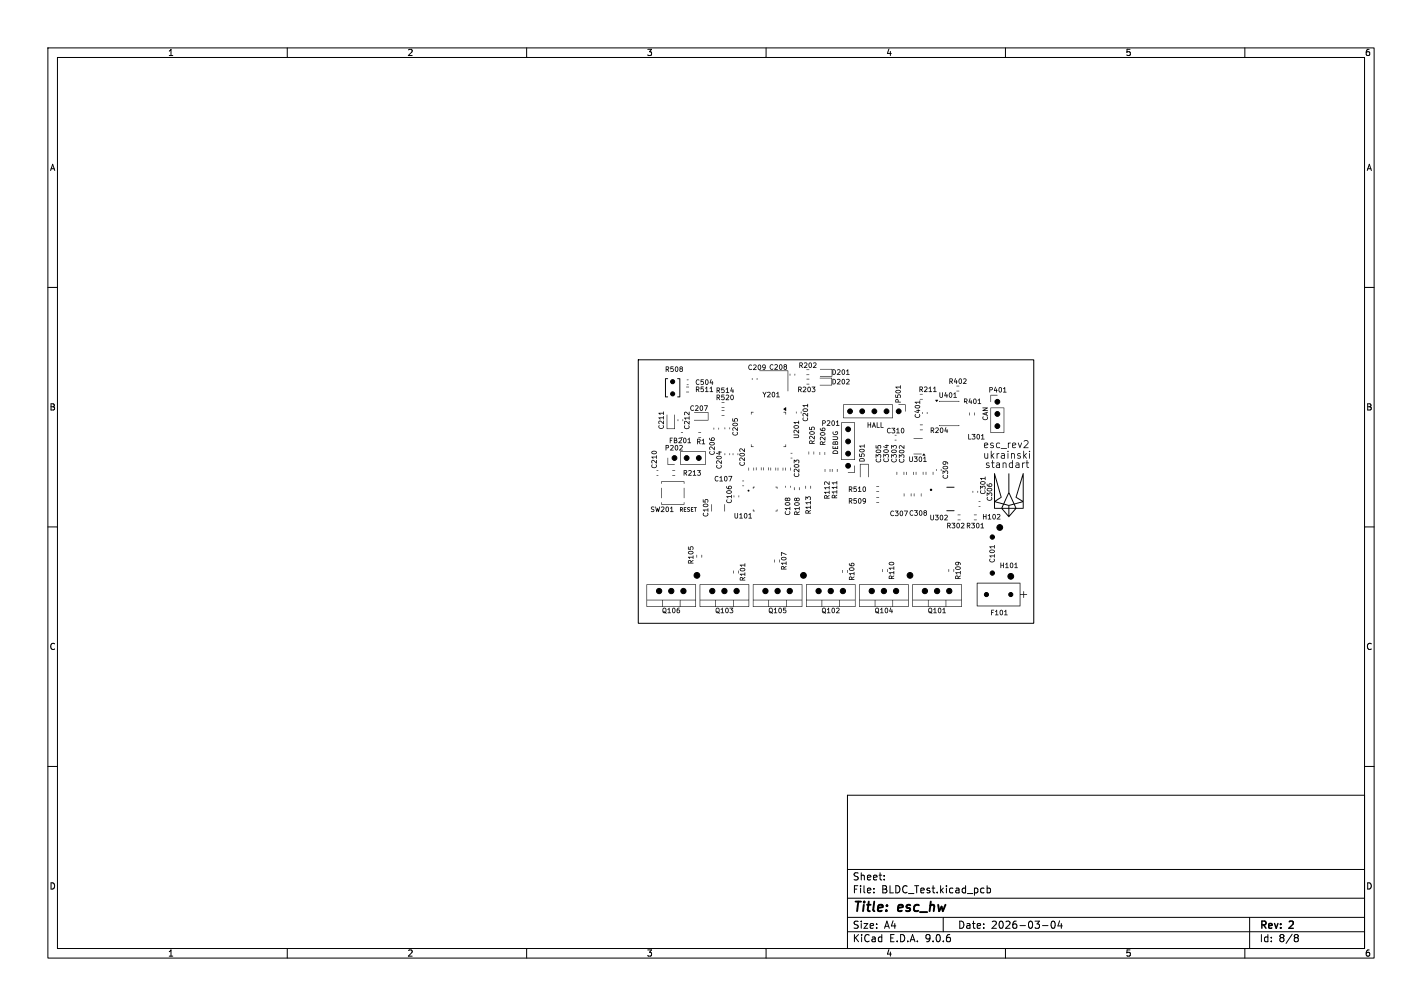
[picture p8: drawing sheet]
<svg xmlns="http://www.w3.org/2000/svg" width="297mm" height="210mm" viewBox="0 0 297 210" stroke-linecap="round" stroke-linejoin="round" font-family="sans-serif">
<defs><g id="words">
<g font-size="2.8">
<text x="178" y="190.9">Title:</text>
<text x="187.7" y="190.9">esc_hw</text>
</g>
<g font-size="2.1">
<text x="178" y="184">Sheet:</text>
<text x="178" y="186.7">File:</text>
<text x="184.1" y="186.7">BLDC_Test.kicad_pcb</text>
<text x="178" y="196.9">KiCad</text>
<text x="178" y="194.1">Size:</text>
<text x="184.7" y="194.1">A4</text>
<text x="185.7" y="196.9">E.D.A.</text>
<text x="193.3" y="196.9">9.0.6</text>
<text x="200" y="194.1">Date:</text>
<text x="207" y="194.1">2026-03-04</text>
<text x="263" y="194.3">Rev:</text>
<text x="263" y="196.9">Id:</text>
<text x="267.1" y="196.9">8/8</text>
<text x="269.4" y="194.3">2</text>
</g>
<g font-size="1.8">
<text x="35" y="11.9">1</text>
<text x="85" y="11.9">2</text>
<text x="135" y="11.9">3</text>
<text x="185" y="11.9">4</text>
<text x="235" y="11.9">5</text>
<text x="285" y="11.9">6</text>
<text x="10.3" y="35.9">A</text>
<text x="285.4" y="35.9">A</text>
<text x="10.3" y="85.9">B</text>
<text x="285.3" y="85.9">B</text>
<text x="10.3" y="135.9">C</text>
<text x="285.3" y="135.9">C</text>
<text x="10.3" y="185.9">D</text>
<text x="285.3" y="185.9">D</text>
<text x="35" y="199.9">1</text>
<text x="85" y="199.9">2</text>
<text x="135" y="199.9">3</text>
<text x="185" y="199.9">4</text>
<text x="235" y="199.9">5</text>
<text x="285" y="199.9">6</text>
</g>
</g></defs>
<g fill="none" stroke="#000" stroke-width=".21">
<path d="M10 10h277v190h-277zM12 12h273v186h-273zM60 10v2M110 10v2M160 10v2M210 10v2M260 10v2M10 60h2M133.3 75.1h82.6v55h-82.6zM285 60h2M10 110h2M285 110h2"/>
<path d="M10 160h2M177 166h108v32h-108zM285 160h2M60 198v2M110 198v2M160 198v2M177 194.5h108M177 191.5h108M177 187.5h108M177 181.5h108M182.5 186.3v.1M182.5 185.5v.1"/>
<path d="M184.7 183.6v.1M184.7 182.8v.1M197 191.5v3M205.4 185.4l.1 .1M205.5 186.3l-.1 .1M206.2 184.9v1.5M206.2 185.5l.4-.1 .3 .3-.2 .6h-.5M210 198v2M217.7 193.2h1.2M219.7 192.4l.2-.1a.8 .8 0 0 1 .5 .7 .8 .8 0 0 1-.5 .8 1 1 0 0 1-.2-1.4zM221.3 192.2l-.3 1.1h.9M221.7 192.8v1"/>
<path d="M260 198v2M261 191.5v6.5M270.6 195.1h.3l.3 .3-.3 .3M270.6 195.7h.3M270.9 195.7l.2 .2 .1 .4-.3 .3h-.3"/>
</g>
<g fill="#000">
<path d="M138.9 79h.6l-.4 .2v3.6h.4v.1h-.6zM139.1 76.5l.6 .1 .1 .3-.3 .3 .2 .4-.4-.4h-.1v.4h-.1l-.1-.6 .6-.1v-.2l-.4-.1v.4h-.2zM140.1 76.5l.6 .1h-.5v.3h.3l.2 .2v.3l-.2 .2-.5-.1 .6-.1-.2-.4-.4 .1zM141.1 76.6l.4-.1 .2 .4-.1 .5-.2 .2-.3-.1-.2-.5h.2l.2 .5a.48 .48 0 0 0 0-.9l-.2 .4h-.2zM141.5 79h.6l-.1 3.9h-.6l.5-.1v-3.6l-.4-.1zM142 76.6l.4-.1 .2 .2v.7l-.2 .2-.4-.1-.1-.3h.2l.1 .3h.2l.1-.3-.2-.1-.4 .1 .1-.2-.1-.2 .3 .1 .3-.1-.2-.2-.4 .2zM143.4 79.3h.4zM145.4 79.4l.4-.2 .3 .1-.1 .1a.36 .36 0 0 0-.5 .4 .36 .36 0 0 0 .5 .3l.1 .1-.3 .1-.4-.1-.1-.5zM146.4 79.2l.6 .1h-.5v.3h.3l.2 .2v.3l-.2 .2-.5-.1 .6-.1-.2-.4-.4 .1zM147.4 79.3l.4-.1 .2 .4-.1 .5-.2 .2-.3-.1-.1-.5h.1l.2 .5a.48 .48 0 0 0 0-.9l-.2 .4h-.1zM148.5 79.2h.1l-.2 .7h.3l.1-.4 .2 .4-.2 .4-.1-.3h-.5zM156.4 76.3l.4-.2 .3 .1-.2 .1a.36 .36 0 0 0-.4 .4 .36 .36 0 0 0 .4 .3l.2 .1-.3 .1-.4-.1-.1-.5z"/>
<path d="M157 78.9h.2l-.1 .4zM157.4 76.2l.4-.1 .2 .1v.4l-.5 .5h.5v.1h-.7l.6-.8-.2-.2-.4 .1zM158.1 78.9h.1l-.1 .4zM158.4 76.2l.4-.1 .2 .4-.1 .5-.2 .2-.3-.1-.2-.5h.2l.2 .5a.48 .48 0 0 0 0-.9l-.2 .4h-.2zM159.3 76.2l.4-.1 .2 .2v.7l-.3 .2h-.3l.4-.4h-.4l-.1-.4h.2l.1 .3 .2-.1 .1-.2-.2-.2-.4 .2zM160.9 76.2l.4-.2 .2 .2-.1 .1a.36 .36 0 0 0-.5 .3 .36 .36 0 0 0 .5 .4l.1 .1-.2 .1-.4-.2-.2-.5zM161.8 76.1l.4-.1 .2 .2v.4l-.4 .4h.4v.2h-.7l.6-.8-.1-.2-.4 .1zM162.8 76.2l.4-.1 .2 .4v.5l-.3 .2-.3-.1-.1-.6h.2l.1 .5a.48 .48 0 0 0 0-.8l-.1 .3h-.2zM163.8 76.1l.3-.1 .3 .3-.1 .2 .1 .5-.3 .2-.3-.1-.1-.1-.1-.2h.2l.1 .2 .3-.1-.1-.3-.5 .2 .2-.3-.2-.2 .3 .2 .3-.2-.1-.1-.5 .1zM158.6 77.3h6v4.3h-.1v-4.1h-5.8zM164.9 78h.2l-.1 .4zM166 78h.1l-.1 .4z"/>
<path d="M167 75.7l.6 .1 .1 .3-.3 .2 .2 .5-.4-.5h-.1v.5h-.1v-.6l.5-.1v-.2l-.4-.1v.4h-.1zM167.9 75.8l.5-.1 .2 .1v.4l-.5 .5h.5v.1h-.7l.6-.8-.2-.2-.3 .1zM168.4 78.2l.6 .1zM168.4 77.2h.6zM168.5 79.1l.6 .1h-.6zM169 75.8l.4-.1 .2 .4-.1 .5-.2 .2-.3-.1-.1-.6h.1l.2 .6a.48 .48 0 0 0 0-.9l-.2 .3h-.1zM169.8 75.8l.5-.1 .2 .1v.4l-.5 .5h.5v.1h-.7l.6-.8-.1-.2-.4 .1zM171.2 78.9h2.5l.1 1.5-2.6 .1 .1-.2h2.4v-1.3h-2.4zM171.3 77.1l2.5-.1v1.6h-2.5v-.1h2.4v-1.4zM173.9 79.1l.5 .1 .2 .5-.2 .5h-.5v-.1a.43 .43 0 0 0 .5-.3 .43 .43 0 0 0-.4-.6v.9h-.1zM173.9 77.1l.5 .1 .2 .5-.2 .5h-.5v-.1a.43 .43 0 0 0 .5-.3 .43 .43 0 0 0-.4-.6v.9h-.1zM174.8 79.2l.5-.1 .2 .1v.4l-.5 .5h.5v.1h-.7l.6-.8-.1-.2-.4 .1z"/>
<path d="M174.8 77.2l.5-.1 .2 .1v.4l-.5 .5h.5v.1h-.7l.6-.8-.1-.2-.4 .1zM175.9 79.2l.4-.1 .2 .4-.1 .5-.2 .2-.3-.1-.1-.5h.1l.2 .5a.48 .48 0 0 0 0-.9l-.2 .4h-.1zM175.9 77.2l.4-.1 .2 .4-.1 .5-.2 .2-.3-.1-.1-.5h.1l.2 .5a.48 .48 0 0 0 0-.9l-.2 .4h-.1zM177 77.1l.2 .1v.9h.2v.1h-.7l.3-.1v-.7h-.3zM176.7 79.2l.5-.1 .2 .1v.4l-.4 .5h.4v.1h-.7l.6-.8-.1-.2-.4 .1zM198.3 79l.7 .1v.3l-.2 .3 .2 .4-.4-.4h-.1l-.1 .4h-.1v-.6l.6-.1-.1-.2-.3-.1v.4h-.2zM199.5 79h.1l-.2 .7h.3l.1-.4 .2 .4-.2 .4-.1-.3h-.5zM200.3 79.1l.4-.1 .2 .4v.5l-.3 .2-.3-.1-.1-.5h.2l.1 .5a.48 .48 0 0 0 0-.9l-.1 .4h-.2zM201.2 79.1l.4-.1 .2 .1v.4l-.4 .5h.4v.1h-.7l.6-.8-.1-.2-.4 .1zM136.2 96.1h.4l.4 .4v-.4l.2-.1v.7l-.8-.5-.2 .1 .1 .4h-.1l-.2-.2zM136.1 94.3l.7-.2 .3 .1 .1 .3-.2 .3h-.5l-.4-.1-.1-.3h.2a.48 .48 0 0 0 .8 0l-.3-.1-.7 .1zM136.1 97l.2 .1a.36 .36 0 0 0 .3 .5 .36 .36 0 0 0 .4-.5v-.1l.1 .1v.4l-.6 .2-.4-.2z"/>
<path d="M136.1 95.4l.9-.1 .1-.3 .1 .7h-.1l-.1-.2h-.6v.3zM137.1 99.2h.4zM137.1 98.2h.4zM137.6 87.9h.4l.5 .4v-.4l.1-.1 .1 .7-.8-.5-.2 .1 .1 .4h-.2l-.1-.2zM137.6 88.8l.2 .1a.36 .36 0 0 0 .3 .5 .36 .36 0 0 0 .3-.5l.1-.1 .1 .1v.4l-.6 .2-.4-.2zM137.5 87.2l1-.1 .1-.3 .1 .7h-.2v-.2h-.7l.1 .3zM137.5 86.2h1l.1-.3 .1 .7h-.2v-.3h-.7l.1 .3zM139.3 86.6h.1v2.8h1.5v-2.8h.1l-.1 3-1.6-.1zM139 92.9h.5l.2 .3-.1 .3-.4 .1-.1 .4-.1-.6h.5l.1-.2-.4-.2v.4h-.2zM139.5 95.6l.1 1.3h1.3v.1h-1.5zM140 93l.4-.1 .2 .1v.4l-.4 .5h.4l.1 .1h-.8l.6-.8-.1-.2-.4 .1zM139.9 91.4h.6l-.5 .1v.3l.4 .1-.4 .1v.5z"/>
<path d="M140.4 99.2l.6 .1zM140.4 98.2h.6zM140.8 91.4h.4l.2 .2 .1 .7-.3 .2h-.4l-.1-.1 .6-.2v-.2h-.4v.4h-.2v-.6l.6-.1-.1-.1-.3-.1v.3h-.2zM141 93l.5-.1 .2 .4-.1 .5-.3 .2-.3-.1-.1-.5h.2l.2 .5a.48 .48 0 0 0 0-.9l-.2 .4h-.2zM141.5 87.5h.2l-.1 .4zM141.8 91.4h.4l.2 .1v.4l-.5 .5h.5v.1h-.7l.6-.8-.2-.2-.4 .1zM141.9 93l.4-.1 .2 .1v.4l-.4 .5h.4l.1 .1h-.8l.6-.8-.1-.2-.4 .1zM142.2 91.2l.5 .1-.4 .1zM142.2 90.2l.5 .1h-.4zM142.6 87.5h.1l-.1 .4zM142.8 91.4h.4l.2 .4-.1 .5-.2 .2-.3-.1-.2-.6h.2l.2 .6a.48 .48 0 0 0 0-.9l-.2 .3h-.2zM142.9 88l.5-.1 .5 .5v-.5h.1v.7l-.8-.6-.2 .1 .1 .4-.1 .1-.1-.2z"/>
<path d="M142.9 86.1l.5-.1 .5 .4v-.4h.1v.7l-.8-.6-.2 .1 .1 .4-.1 .1-.1-.2zM142.8 98.2l.7 .1v.3l-.2 .2 .2 .5-.4-.5h-.1l-.1 .5h-.1v-.6l.6-.2-.1-.2h-.3v.4h-.2zM143.4 80.3h.4zM142.9 88.9h.2a.36 .36 0 0 0 .3 .5 .36 .36 0 0 0 .4-.5v-.1l.2 .1v.5l-.6 .2-.5-.2zM143.3 81.8l.6 .1zM143.3 80.8h.6zM142.9 87.2h1l.1-.3v.7h-.1v-.3h-.7v.3zM143.9 91.4h.1v1h.3v.1h-.7l.3-.1v-.7h-.3zM143.8 98.3l.4-.2 .2 .2v.4l-.4 .4h.4v.2h-.7l.6-.8-.1-.2-.4 .1zM144.4 84.7h.4l.1 .1-.1 .1a.36 .36 0 0 0-.5 .3 .36 .36 0 0 0 .5 .3l.1 .1-.2 .2-.4-.2-.1-.5zM145 98.2h.1v.9l.3 .1v.1l-.7-.1 .3-.1v-.6h-.3zM145.2 84.7l.4-.1 .2 .2v.4l-.4 .4h.4l.1 .2-.8-.1 .6-.7-.1-.2-.4 .1z"/>
<path d="M145.4 80.7l.6 .1 .1 .3-.3 .3 .2 .4-.4-.4h-.1v.4h-.1v-.6l.5-.1v-.2l-.4-.1v.4h-.1zM145.6 91.6l.7 .1v.3l-.2 .3 .2 .4-.4-.4h-.1l-.1 .4h-.1v-.6l.6-.1-.1-.2-.3-.1v.4h-.2zM145.6 98.2h.8l-.3 .3 .3 .3-.2 .4-.4 .1-.2-.1 .1-.2 .4 .1 .1-.1v-.3l-.3-.1 .2-.3h-.4zM145.9 91.3h.5l-.5 .1zM145.9 90.2l.5 .1h-.5zM146.2 84.7h.5l.2 .4-.1 .4-.3 .3-.3-.2-.1-.5h.2l.2 .5a.48 .48 0 0 0 0-.8l-.2 .3h-.2zM146.4 80.7l.6 .1h-.5v.3h.3l.2 .2v.3l-.2 .2-.5-.1 .6-.1-.2-.4-.4 .1zM146.9 91.6l.1 .1v.9h.2v.1h-.7l.3-.1v-.7h-.3zM142.1 94.2h5.3v2.8h-5.3v-.1h5.2v-2.6h-5.1v2.6h-.1zM147.6 80.7l.1 .1v.9h.3l-.1 .1h-.6l.2-.1v-.7h-.2zM147 84.6l.9 .1-.5 1.1-.1-.1 .4-.9h-.6zM145 86.1h2.9l.1 1.6-3 .1v-.1h2.8v-1.5z"/>
<path d="M148.2 93.3h.5l.4 .4v-.4l.2-.1v.8l-.8-.6-.2 .1 .1 .4h-.1l-.2-.2zM148.5 80.7l.2 .1v.9h.2v.1h-.7l.3-.1v-.7h-.3zM148.2 92.4l.6-.1 .4 .1 .1 .3-.2 .2-.5 .1-.4-.2-.1-.2h.2a.48 .48 0 0 0 .8 0l-.3-.2-.7 .2zM148.2 91.4l.3 .4v-.2h.2v.2l.3 .1 .1-.4-.6 .1 .1-.2 .4-.1 .2 .1 .1 .4-.3 .2h-.6l-.3-.3zM148.2 94.2l.2 .1a.36 .36 0 0 0 .3 .5 .36 .36 0 0 0 .3-.5l.1-.1 .1 .1v.4l-.6 .2-.4-.2zM149.1 89.3v.4zM149.4 99.5l.4-.2 .2 .2-.1 .1a.36 .36 0 0 0-.5 .3 .36 .36 0 0 0 .5 .4l.1 .1-.2 .1-.4-.2-.1-.4zM149.7 96.2h.4l.5 .4v-.4l.1-.1v.7l-.8-.5-.2 .1 .1 .4h-.1l-.1-.2zM149.7 82.4l.6 .1 .1 .3-.3 .3 .3 .4-.5-.4h-.1v.4h-.1v-.6l.5-.1v-.2l-.4-.1v.4h-.1zM149.7 80.9l.6 .1 .1 .3-.3 .3 .3 .4-.5-.4h-.1v.4h-.1v-.6l.5-.1v-.2l-.4-.1v.4h-.1zM150.1 89.3h.1l-.1 .4zM149.7 95.3l.6-.2 .3 .2 .1 .3-.2 .2-.5 .1-.3-.2-.1-.2h.1a.48 .48 0 0 0 .9 0l-.3-.2-.7 .2z"/>
<path d="M149.6 94.5l.7 .2v-.2l-.3-.1v-.1l.3-.2 .4 .3-.3 .1-.1 .4-.7-.2zM149.7 97.1l.1 .1a.36 .36 0 0 0 .4 .5 .36 .36 0 0 0 .3-.5l.1-.1 .1 .1v.4l-.6 .2-.5-.2zM150.6 99.4h.1v.9l.3 .1-.1 .1-.6-.1 .2-.1v-.6h-.2zM150.7 82.4h.6l-.5 .1v.3h.3l.3 .2-.1 .3-.2 .2-.5-.1 .6-.2-.1-.3-.5 .1zM150.7 80.9l.6 .1h-.5v.3h.3l.3 .2-.1 .3-.2 .2-.5-.1 .6-.1-.1-.4-.5 .1zM150.7 86.7l.6 .1zM150.7 85.6l.6 .1-.5 .1zM150.7 85l.6 .1h-.5zM150.7 83.9l.6 .1-.5 .1zM151.4 94.6v.4zM151.4 89.2v.4zM151.4 99.4h.4l.1 .4v.5l-.3 .2-.3-.1-.1-.6h.2l.2 .5a.48 .48 0 0 0 0-.8l-.2 .3h-.2z"/>
<path d="M151.9 80.9l.1 .1v.9h.3l-.1 .1h-.6l.3-.1v-.7h-.3zM151.6 82.4h.5l.2 .1v.4l-.5 .5h.4l.1 .1h-.8l.6-.8-.1-.2-.4 .1zM152.4 94.6h.1l-.1 .4zM152.4 89.2h.1l-.1 .4zM152.8 80.9h.1l-.2 .7h.3l.1-.4 .2 .4-.2 .4-.1-.3h-.5zM152.1 99.4h.8l-.4 1.1-.1-.1 .3-.9h-.5zM152.7 82.4h.4l.2 .4-.1 .5-.3 .2-.3-.1-.1-.6h.2l.2 .6a.48 .48 0 0 0 0-.9l-.2 .3h-.2zM153 94.6h.2l-.1 .4zM153.1 89.3h.4l.5 .4v-.4l.1-.1v.7l-.8-.5-.2 .1 .1 .4h-.1l-.1-.2zM153 88.4l.7-.2 .3 .2 .1 .3-.2 .2-.5 .1-.4-.2v-.2h.1a.48 .48 0 0 0 .9 0l-.4-.2-.6 .2zM153 87.4h.1v.4h.3v-.4l.5-.1 .2 .2v.3l-.2 .2 .1-.4-.4-.1-.1 .1 .1 .4h-.6zM153 90.2l.2 .1a.36 .36 0 0 0 .3 .5 .36 .36 0 0 0 .4-.5v-.1l.2 .1v.4l-.6 .2-.5-.2z"/>
<path d="M154.1 94.6h.1l-.1 .4zM154.5 95.6h.5l.4 .4v-.4l.1-.1 .1 .7-.8-.5-.2 .1 .1 .4h-.2l-.1-.2zM154.5 93.7l.5-.1 .4 .5v-.4l.1-.1 .1 .7-.8-.5-.2 .1 .1 .4h-.2l-.1-.2zM154.5 94.7l.8-.1 .3 .4-.3 .2-.4 .1-.4-.2-.1-.2h.2a.48 .48 0 0 0 .8 0l-.3-.2-.7 .2zM154.5 96.5l.2 .1a.36 .36 0 0 0 .3 .5 .36 .36 0 0 0 .3-.5l.1-.1 .1 .1v.4l-.6 .2-.4-.2zM156.3 97.6l.1 .1v.5zM156.8 92.8h.2v.4l.4 .1h-.5zM156.8 86l.6 .1h-.4l-.1 .4zM157.4 97.6l.1 .6zM157.9 97.6h.1v.6zM158.9 97.6h.1v.6zM159.4 97.6h.1v.6z"/>
<path d="M159.3 81.8l.4 .4 .3-.4h.1l-.3 .6-.1 .5zM160.4 97.6h.1v.6zM160.2 81.9l.5-.1 .2 .1v.4l-.4 .5h.4v.1h-.7l.6-.8-.1-.2-.4 .1zM160.9 97.6l.1 .1v.5zM161.3 81.9l.4-.1 .2 .4v.5l-.3 .2-.3-.1-.1-.5h.1l.2 .5a.48 .48 0 0 0 0-.9l-.2 .4h-.1zM162 97.6l.1 .6zM162.4 81.8l.2 .1v.9h.2v.1h-.7l.3-.1v-.7h-.3zM162.4 97.6l.1 .1v.5zM163.5 97.6l.1 .1v.5zM164 97.6l.1 .1v.5zM163.6 86h.5l.1 .5h-.1v-.4zM163.6 93.2h.5v-.4h.1l-.1 .5z"/>
<path d="M163.6 85.3l.6-.3v.8zM165 97.6l.1 .1v.5zM165.1 95.6h.4zM165.1 94.5l.4 .1-.4 .1zM165.8 89.8h.5l.4 .4v-.4l.2-.1v.8l-.8-.6-.2 .1 .1 .4h-.1l-.2-.2zM165.9 98l.4-.1 .5 .5v-.5h.1v.7l-.8-.6-.2 .1 .1 .4-.1 .1-.1-.2zM166.2 85.9h.2l-.1 .4zM165.8 88.9l.7-.1 .3 .1 .1 .3-.2 .2-.5 .1-.4-.2-.1-.2h.2a.48 .48 0 0 0 .8 0l-.3-.2-.7 .2zM165.9 97.1l.6-.2 .3 .1 .1 .3-.2 .3h-.5l-.3-.1-.1-.3h.1a.48 .48 0 0 0 .9 0l-.3-.1-.7 .1zM165.8 90.7h.9l.2 .2v.3l-.3 .2h-.8v-.1h.8l.1-.3-.1-.1h-.8zM165.8 96l.4 .2 .2-.3 .4 .1 .1 .2v.4l-.2 .1 .1-.5-.3-.1-.2 .3-.4-.2v.5h-.1zM165.9 98.9h.1a.36 .36 0 0 0 .4 .5 .36 .36 0 0 0 .3-.5l.1-.1 .1 .1v.5l-.6 .2-.5-.2z"/>
<path d="M165.8 88.1h.9l.1-.3 .1 .7h-.1l-.1-.2h-.6v.2zM166.8 80.7l.6 .2v.2l-.2 .3 .2 .5-.4-.5h-.1v.4h-.2v-.6l.6-.1-.1-.2h-.3v.3h-.2zM167.3 85.9h.1l-.1 .4zM167.7 86.3h.5l.4 .4v-.4l.1-.1 .1 .7-.8-.5-.2 .1 .1 .4h-.2l-.1-.2zM167.7 80.8l.4-.1 .2 .2v.4l-.4 .4h.4l.1 .2-.8-.1 .6-.7-.1-.2-.4 .1zM167.7 85.4l.8-.1 .3 .4-.3 .2-.4 .1-.4-.2-.1-.2h.2a.48 .48 0 0 0 .8 0l-.3-.2-.7 .2zM167.7 87.2l.2 .1a.36 .36 0 0 0 .3 .5 .36 .36 0 0 0 .3-.5l.1-.1 .1 .1v.4l-.6 .2-.4-.2zM167.6 84.6h1l.1-.3 .1 .7h-.2v-.3h-.7l.1 .3zM168.9 94.3h.1v.6zM168.5 80.1l.6 .1h-.6zM168.7 80.8h.5l.2 .4-.1 .4-.3 .3-.3-.2-.1-.5h.2l.2 .5a.48 .48 0 0 0 0-.8l-.2 .3h-.2zM169.1 91.1l.4-.1 .5 .5v-.5h.1l.1 .7-.8-.6-.2 .2 .1 .3-.2 .1-.1-.2z"/>
<path d="M169.1 92l.3-.1 .3 .3 .4-.3-.4 .6h.4l.1 .1h-1.2v-.4h.2v.3h.3v-.3h-.5zM169.1 90.2l.6-.2 .4 .1 .1 .3-.3 .3-.4 .1-.4-.2-.1-.2h.2a.48 .48 0 0 0 .8 0l-.3-.2-.7 .2zM169 89.2h.2v.4h.2l.1-.4 .4-.1 .3 .2v.3l-.2 .2v-.4l-.3-.2-.1 .2v.4h-.5zM170 94.3v.6zM169.5 80.7h.8l-.2 .4 .2 .2-.1 .5-.5 .1-.2-.2 .1-.1 .4 .1 .1-.1v-.3l-.3-.1 .2-.3h-.4zM171.2 94.4l.1 .6zM171.3 91.3l.5-.1 .4 .5v-.5h.2v.7l-.8-.6-.2 .2 .1 .3-.1 .1-.2-.2zM171.3 92.2l.4-.1 .2 .3 .4-.3-.4 .6h.4l.1 .1h-1.1l-.1-.4h.2v.3h.4l-.1-.3h-.5zM171.3 90.4l.7-.2 .3 .1 .1 .3-.2 .3-.5 .1-.4-.2-.1-.2h.2a.48 .48 0 0 0 .8 0l-.3-.2-.7 .2zM171.3 89.4l.3 .4v-.2h.2v.2h.3l.1-.3h-.6l.2-.2h.3l.2 .1 .1 .4-.3 .2h-.6l-.2-.2zM171.8 87.8l.4-.1 .3 .3-.2 .4h-.4l-.1 .5-.1-.6h.5l.1-.3-.4-.1v.4h-.2zM172.2 94.4h.1v.6z"/>
<path d="M172.3 97.9l.1 .1-.1 .5zM172.7 87.9l.5-.2 .2 .2v.4l-.5 .4h.5v.2h-.7l.6-.8-.2-.2-.3 .1zM173.3 97.9l.1 .6zM173.8 97.9v.6zM173.9 93.1l.1 .1v.4h.4v-.4l.1 .4h.4v-.4l.1-.1v.6h-1.1zM173.8 87.8h.4l.2 .4-.1 .5-.2 .2-.3-.1-.2-.6h.2l.2 .5a.48 .48 0 0 0 0-.8l-.2 .3h-.2zM174 94.2l.4-.2 .4 .1 .2 .1v.5h-1l-.1-.3h.1v.2h.9a.43 .43 0 0 0-.4-.4 .43 .43 0 0 0-.5 .2h-.1zM174 92.3l.8-.2 .2 .2v.5h-1.1v-.4h.1v.3h.4v-.3h.1v.3h.4l-.1-.4-.3 .1-.3-.1-.3 .1zM173.9 91.1h.9l.2 .2v.3l-.2 .2h-.8v-.1h.8l.1-.3-.1-.1h-.8zM174 90.1h.1a.41 .41 0 0 0 .3 .6 .41 .41 0 0 0 .4-.5h-.2l-.1 .2v-.3h.4l.1 .3-.1 .3-.5 .1-.5-.2zM174.8 97.9l.1 .1v.5zM174.9 87.8h.1v.9l.3 .1v.1l-.7-.1 .3-.1v-.6h-.3z"/>
<path d="M175.7 88.2h2.9l-.1 7.8h-2.8l2.8-.1v-7.6h-2.7v7.6h-.1zM177.1 98.6h1.4v-1.4h.1l-.1 1.5h-1.4zM179.5 95.8l.4-.2 .4 .1 .2 .1 .1 .5h-1.1l-.1-.3h.2v.2h.8a.43 .43 0 0 0-.3-.4 .43 .43 0 0 0-.5 .2h-.2zM179.5 93.9l.7-.2 .3 .1 .1 .3-.2 .3h-.5l-.4-.1-.1-.3h.2a.48 .48 0 0 0 .8 0l-.3-.1-.7 .1zM179.5 94.7l.1 .1v.4h.2l.1-.4 .5-.1 .2 .2v.3l-.2 .2v-.5l-.3-.1-.1 .1v.5l-.5-.1zM179.5 93.1l.9-.1 .1-.3 .1 .7h-.1l-.1-.2h-.6v.3zM181.2 88.2h.2v.4h.4v-.4h.1v1.1l-.1-.1v-.4h-.4v.4l-.2 .1zM179.6 96.8l1.8 .1v2.7l-.1-2.6h-1.6v2.6h-.1zM182.5 88.2h.1l.3 1.1-.2-.3h-.4l-.1 .3-.1-.1 .1-.3h.5l-.2-.4-.1 .4h-.2zM183.1 88.2h.2v.9h.4v.2h-.6zM183 94l.6-.2 .3 .2 .1 .3-.2 .2-.5 .1-.3-.2-.1-.2h.1a.48 .48 0 0 0 .9 0l-.3-.2-.7 .2zM182.9 94.8l.4 .2 .2-.2 .4 .1 .1 .2v.4h-.2l.1-.5h-.3l-.2 .3-.4-.2v.4l-.1 .1z"/>
<path d="M182.9 93h.1v.4h.3v-.4l.5-.1 .2 .2v.3l-.2 .2 .1-.4-.3-.1-.2 .1 .1 .4h-.6zM183 95.8l.1 .1a.36 .36 0 0 0 .4 .5 .36 .36 0 0 0 .3-.5l.1-.1 .1 .1v.4l-.6 .2-.5-.2zM183.9 88.2h.2v.9h.4v.2h-.6zM184.6 94l.6-.2 .3 .1 .1 .3-.2 .3h-.5l-.3-.1-.1-.3h.1a.48 .48 0 0 0 .9 0l-.3-.1-.7 .1zM184.5 93.2l.7 .2v-.3h-.3v-.1l.3-.2 .4 .2-.3 .1-.1 .5-.7-.3zM184.5 94.8l.4 .2 .2-.2h.4l.1 .2v.4l-.2 .1 .1-.5-.3-.1-.2 .3-.4-.2v.5h-.1zM184.6 95.8h.1a.36 .36 0 0 0 .4 .5 .36 .36 0 0 0 .3-.5l.1-.1 .1 .1v.5l-.6 .2-.5-.2zM185.4 89.5l.4-.2 .2 .1-.1 .2a.36 .36 0 0 0-.5 .3 .36 .36 0 0 0 .5 .3l.1 .1-.2 .2-.4-.2-.2-.5zM176.1 84.4h10.4v2.9h-10.4v-.1h10.3v-2.7h-10.2v2.7h-.1zM186.2 94l.7-.2 .3 .2 .1 .3-.2 .2-.5 .1-.4-.2-.1-.2h.2a.48 .48 0 0 0 .8 0l-.3-.2-.7 .2zM186.2 89.3h.8l-.3 .4 .3 .2-.2 .5-.4 .1-.2-.2 .1-.1 .4 .1 .1-.1v-.3l-.3-.1 .2-.3h-.4zM186.2 94.8l.3 .2 .3-.2 .4 .1 .1 .2-.1 .4h-.2l.1-.5h-.3l-.2 .3-.3-.2v.4l-.1 .1z"/>
<path d="M186.2 92.9l.3 .2 .3-.2 .4 .1 .1 .2-.1 .4h-.2l.1-.5h-.3l-.2 .3-.3-.2v.4l-.1 .1zM186.2 95.8l.2 .1a.36 .36 0 0 0 .3 .5 .36 .36 0 0 0 .4-.5v-.1l.1 .1v.4l-.6 .2-.4-.2zM186.9 91.9h.4zM186.9 90.8l.4 .1zM187.3 98.5l.1 .6zM187.1 83.4h.5l.1 .5h.4v.1h-1.1v-.4h.2v.3h.3v-.4l-.5 .1zM187.5 89.3l.1 .1v.9h.3v.2l-.7-.1 .3-.1v-.7l-.3 .1zM187.1 81.5l.8-.1 .3 .4-.3 .3h-.4l-.4-.2-.1-.2h.2a.48 .48 0 0 0 .8 0l-.3-.2-.7 .2zM187 82.4l.2 .1v.4h.2v-.4l.5-.2 .2 .3v.3l-.2 .2 .1-.5-.3-.1-.2 .1 .1 .5-.5-.1zM187 80.7h1l.1-.3 .1 .7h-.2v-.2h-.7l.1 .3zM187.8 93.1l.5-.1 .4 .4v-.4h.2v.7l-.8-.6-.2 .1 .1 .4-.1 .1-.2-.2zM187.8 94.1l.7-.2 .3 .1 .1 .3-.2 .3h-.5l-.4-.1-.1-.3h.2a.48 .48 0 0 0 .8 0l-.3-.1-.7 .1z"/>
<path d="M188.3 89.4h.4l.2 .4-.1 .4-.2 .3-.3-.2-.2-.5h.2l.2 .5a.48 .48 0 0 0 0-.8l-.2 .3h-.2zM187.8 94.9l.3 .2 .3-.2h.4l.1 .2-.1 .4-.2 .1 .1-.5-.3-.1-.2 .3-.3-.2v.5h-.1zM187.8 95.9h.2a.36 .36 0 0 0 .3 .5 .36 .36 0 0 0 .4-.5v-.1l.1 .1v.5l-.6 .2-.4-.2zM188.7 98.5l.2 .1-.1 .5zM187.6 84.5l1.5-.1v1.5h-.1v-1.4zM189.3 98.5l.1 .1v.5zM189.9 95.3l.2 .1v.8l.1 .1 .3-.1v-.8l.1-.1v.9l-.2 .2h-.2l-.3-.2zM190.7 98.5l.2 .1-.1 .5zM191.3 98.5l.1 .1v.5zM190.9 95.3h.7l-.2 .4 .2 .2-.1 .5h-.4l-.2-.1v-.1l.5 .1 .1-.1v-.3l-.3-.1 .2-.4h-.5zM191.1 84.7l.7-.2 .3 .2 .1 .3-.2 .2-.5 .1-.4-.2-.1-.2h.2a.48 .48 0 0 0 .8 0l-.3-.2-.7 .2zM191 85.9l.7 .1v-.2l-.3-.1v-.1l.4-.1 .4 .2-.3 .1-.1 .4-.8-.2z"/>
<path d="M191.1 86.5l.2 .1a.36 .36 0 0 0 .3 .5 .36 .36 0 0 0 .4-.5v-.1l.1 .1v.4l-.6 .2-.4-.2zM191.1 83.9h.9l.1-.3 .1 .7h-.1l-.1-.3h-.6v.3zM192 95.4l.4-.1 .2 .4-.1 .5-.2 .2-.3-.1-.1-.5h.1l.2 .5a.48 .48 0 0 0 0-.9l-.2 .4h-.1zM190.8 94.8h1.7zM192.1 80.7l.6 .1 .1 .3-.3 .3 .2 .4-.4-.4h-.1v.4h-.1l-.1-.6 .6-.1v-.2l-.4-.1v.4h-.2zM192.6 86h.1v.4zM190.8 91.5l1.9 .1zM192.1 83.3l.6 .1h-.5zM192.1 82.3h.6zM192.1 89.7l.6 .1zM192.2 88.6l.5 .1-.5 .1zM192.7 98.5l.2 .1-.1 .5z"/>
<path d="M192.9 94.7l.3 .4h-.5zM193.1 95.3l.2 .1v.9h.2v.1h-.7l.3-.1v-.7h-.3zM193 80.8l.5-.1 .2 .1v.4l-.5 .5h.5v.1h-.7l.6-.8-.2-.2-.3 .1zM193.4 98.5l.1 .1-.1 .5zM193.6 86l.1 .4zM194.3 80.7l.1 .1v.9h.2v.1h-.7l.3-.1v-.7h-.3zM194.4 89.3l.7 .1v.3l-.2 .2 .2 .5-.4-.5h-.1l-.1 .5h-.1v-.6l.6-.2-.1-.2h-.3v.4h-.2zM194.8 98.5l.1 .1v.5zM195.2 80.7l.1 .1v.9h.3v.1h-.7l.3-.1v-.7h-.3zM195.5 97.9l.1 .4zM195.4 89.3l.4-.1 .2 .2v.4l-.4 .4h.4v.2h-.7l.6-.8-.1-.2-.4 .1zM195.4 83.5h.5l-.3 .4z"/>
<path d="M196.2 88.7h4.1l.1 .2h-4.2zM196.3 81.9l.1 .1v.8l.1 .1 .3-.1v-.8h.1v.8l-.2 .2h-.2l-.3-.2zM196.5 97.9h.1v.4zM196.4 89.4l.4-.1 .2 .4v.5l-.3 .2-.3-.1-.1-.6h.2l.1 .5a.48 .48 0 0 0 0-.8l-.1 .3h-.2zM196.9 99.2l.2 .1a.36 .36 0 0 0 .3 .5 .36 .36 0 0 0 .4-.5v-.1l.2 .1v.4l-.6 .2-.5-.2zM196.9 96.4h.8l.3 .2v.3l-.4-.4v.4l-.5 .1-.2-.4h.1l.2 .3 .2-.1 .1-.2-.1-.1-.5 .1zM197.5 81.9h.1l-.2 .7h.3l.1-.4 .2 .4-.2 .4-.1-.3h-.5zM197 97.4l.8-.1 .2 .4-.2 .2-.5 .1-.4-.2v-.2h.1a.48 .48 0 0 0 .9 0l-.3-.2-.7 .2zM197.5 89.2l.1 .1-.2 .6h.3l.1-.3 .2 .4-.2 .4-.1-.3-.4-.1zM196.9 98.2l.4 .2 .2-.2 .4 .1 .1 .2v.4h-.2v-.5h-.3l-.2 .3-.3-.2v.4l-.1 .1zM198.3 82l.4-.1 .2 .4-.1 .5-.2 .2-.3-.1-.1-.5h.1l.2 .5a.48 .48 0 0 0 0-.9l-.2 .4h-.1zM199.4 81.9l.2 .1v.9h.2v.1h-.7l.3-.1v-.7h-.3z"/>
<path d="M196.2 83.7h4.1l.1 .2h-4.2zM199.8 81.6l.6 .1h-.6zM199.8 80.5l.6 .1-.6 .1zM201.4 83.2l.6 .1 .1 .3-.3 .3 .2 .4-.4-.4-.3 .2v-.4l.6-.1v-.2l-.4-.1v.4h-.2zM202.3 90.6l.1 .1v.9h.4v.1h-.6zM202.4 86.1l.1 .1v.5zM202.6 83.2h.1l-.2 .7h.3l.1-.4 .2 .4-.2 .4-.1-.3h-.5zM203.5 86.1l.1 .1v.5zM203 90.6h.7l-.2 .4 .2 .2-.1 .5h-.4l-.2-.1v-.1l.4 .1 .2-.1-.1-.3-.3-.1 .3-.4h-.5zM203.4 83.3l.4-.1 .2 .4-.1 .5-.2 .2-.3-.1-.2-.5h.2l.2 .5a.48 .48 0 0 0 0-.9l-.2 .4h-.2zM204.1 90.7l.4-.1 .2 .4-.1 .5-.2 .2-.3-.1-.1-.5h.1l.2 .5a.48 .48 0 0 0 0-.9l-.2 .4h-.1zM204.5 83.2l.1 .1v.9h.3v.1h-.7l.3-.1v-.7h-.3z"/>
<path d="M205.2 90.6l.1 .1 .1 .9h.2v.1h-.7l.3-.1v-.7h-.3zM205.6 94.6l.1 .1 .1 .7 .1 .2 .3-.1v-.8l.2-.1v1.1l-.7-.1zM204.7 99.8h1l.1-.3v.7h-.1v-.3h-.7v.3zM205.6 92.5h.7l.1 .4-.7 .1v.3h.6v.2h-.7l-.1-.8h.2v.2l.5-.1-.1-.2-.6 .1zM205.3 87l.1 .1a.36 .36 0 0 0 .4 .5 .36 .36 0 0 0 .3-.5l.1-.2 .1 .1v.5l-.6 .2-.5-.2zM205.2 85.1h1.1v.1l-.7 .4h.7v.2h-1.1v-.1l.8-.5h-.7zM205.2 86.3l1.1-.3v.1l-.2 .1v.4l.2 .2-1.1-.4 .7 .1v-.2zM206 96.6l.4-.1 .2 .2-.5 .2 .5 .2v.5h-.7l.7-.2-.6-.3zM207 94.1l.1 .1v.8l.6-.4-.4 .5 .3 .6-.4-.5-.1 .5h-.1zM206.7 80.8h.4l.3 .3-.2 .3-.4 .1-.1 .4-.1-.6h.5l.1-.2-.4-.2v.4h-.2zM207.2 96.1h.2v.4l.3 .1-.3 .1v.7l.3 .2v.1l-.4-.1-.1-.9-.2-.1 .2-.1zM206.9 92.5h.6l-.5 .2 .5 .3v.5l-.7-.1 .6-.2-.5-.2z"/>
<path d="M207.6 98.8h.2l1.4 5-1.2 .9 1.6 .4 1-2.3 .1-4 .1 .1v3.9l1.1 2.3 1.6-.4-1.4-.9 1.5 .7v-5l-1.3 4.3h-.2l1.5-5h.2v7.3l-1.5 .1-1.6 1.8-1.5-1.8h.2l1.2 1.4h.2l1.2-1.4h-1.2v1.4h-.2v-1.4h-2.9l-.1-.2h3v-.4h.2v.4h1.3l-.3-.7-1 .3-1.1-.3-.3 .7h-.3l.4-.7-.5-.1h.8l.9 .2 1.2-.1 .4 .7h1.3v-1.2l-1.7 .5h-.7l.5-.1-1-2.1-.9 2.1h-.8l-1.2-.4v1.2h-.2v-1.5l1.4-.7-1.2-4.2v4.9h-.2zM207.9 80.8h.1l-.2 .7h.3l.1-.4 .2 .4-.2 .4-.1-.3h-.5zM206.9 82.4l1.5 .1-1.4 .1v1.3zM208.1 96.6h.7v1.1l-.7-.1-.1-.3 .3 .2h.4v-.4l-.7 .2 .2-.3 .5-.1-.1-.2-.5 .1zM208.2 94.6l.5 .1-.4 .3v.8zM208.1 92.6l.3-.2 .5 .1-.1 .1h-.4l-.2 .2v.5h.6l.1 .2-.5 .1-.3-.2zM208.7 80.9l.4-.1 .2 .4-.1 .5-.2 .2-.3-.1-.2-.5h.2l.2 .5a.48 .48 0 0 0 0-.9l-.2 .4h-.2zM209.1 94.7h.7l.1 1h-.8l-.1-.4 .3 .3h.4v-.4l-.7 .1 .3-.3h.4l-.1-.2h-.4zM206.9 85.1h2.8v5.3h-2.8l2.7-.1v-5.1h-2.6v5.1h-.1zM209.8 80.8l.1 .1v.9h.3v.1h-.7l.3-.1v-.7h-.3zM209.5 96.6l.6 .1 .1 1-.1-.1v-.7l-.2-.2-.3 .1v.8l-.2 .1zM209 93.6h1.3l-1.2 .1z"/>
<path d="M210.5 94.6l.1 .1-.1 1.1zM210.6 92.4l.5 .1-.4 .3-.1 .8zM210.8 96.7l.6-.1v-.5h.2l-.1 1.6h-.4l-.3-.2-.1-.6h.2l.1 .6h.4v-.8h-.3l-.4 .2zM211.2 94.6l.7 .1v1h-.1v-.8l-.1-.1h-.4v.9h-.1zM211.5 92.5h.7v.4l-.7 .1 .1 .3h.5v.2h-.6l-.1-.8h.1v.2l.6-.1-.2-.2-.5 .1zM212.2 96.6h.6l.1 1.1-.8-.1v-.3l.3 .2h.4v-.4l-.7 .2 .2-.3 .5-.1-.2-.2-.4 .1zM212.5 94.7h.7l-.6 .2 .6 .3-.1 .5-.6-.1 .6-.2-.6-.2zM212.6 92.4h.1l.3 .8 .3-.8 .2 .1-.5 1.1zM213.7 94.1l.2 .1v.8l.6-.4-.4 .5 .3 .6-.5-.5v.5h-.2zM213.5 96.6h.6l-.4 .3-.1 .8zM213.8 92.1l.7-.2 .2 .2v.6l-.7 .7h.8v.1h-1.1l1-1.1-.3-.3-.5 .1zM214.4 96.1h.2v.4l.3 .1-.3 .1v.7l.3 .2v.1l-.4-.1-.1-.9-.2-.1 .2-.1z"/>
<path d="M215 94.6l.1 .1-.1 1.1zM136 105.9l.2-.2 .5 .1-.6 .2 .6 .5-.3 .4-.5-.1 .6-.2-.5-.4zM136.9 105.8h.1l.2 .7 .2-.5 .1 .5 .2-.7h.1l-.2 1.1-.2-.5-.2 .5h-.1zM138.1 104.8l.1 .4h4.6l.1-.4v.5h-4.8zM138.1 101.8l.1 2.2zM138.1 105.9l.4-.2 .2 .2v.4l-.4 .4h.4v.2h-.7l.6-.8-.1-.2-.4 .1zM139.1 105.9l.4-.1 .2 .4v.5l-.3 .2-.3-.1-.1-.6h.2l.1 .5a.48 .48 0 0 0 0-.8l-.1 .3h-.2zM140.3 105.8h.1v.9l.2 .1v.1l-.7-.1 .3-.1v-.6h-.3zM142 105.9l.6 .1v.2l-.2 .3 .2 .3-.3-.3-.1 .3h-.2v-.5l.5-.1-.3-.2v.3h-.2zM138.1 100.5h4.8v.4l-.1 .1v-.4h-4.6l-.1 .4zM142.8 101.9h.1v2.1zM142.8 105.9h.6l-.4 .1v.3h.2l-.2 .1v.3h.3v.1h-.5z"/>
<path d="M143.6 106h.5l-.4 .1 .4 .4-.2 .3-.4-.1 .5-.1-.4-.3zM143.8 117l.3-.1 .3 .3 .4-.3-.4 .6h.4v.1h-1.1v-.4h.1v.3h.4l-.1-.4-.4 .1zM143.8 115.1l.8-.1 .2 .4-.2 .3h-.5l-.3-.1-.1-.3h.1a.48 .48 0 0 0 .9 0l-.3-.1-.7 .1zM143.7 114.1l.1 .1v.4h.3v-.4l.5-.1 .2 .2v.3l-.2 .2 .1-.5-.3-.1-.2 .1 .1 .5-.6-.1zM144.3 105.9h.5l-.3 .1v.3h.2l-.2 .1v.3h.3v.1h-.5zM143.7 116.3l1-.1 .1-.2v.6h-.1v-.2h-.7v.3zM145 105.9h.5l-.2 .1-.1 .8-.1-.8h-.1zM145.5 115.8l.1 .1v.5zM146.5 115.8l.1 .1v.5zM146.9 105.3l.6-.2 .3 .2 .1 .3-.2 .2-.5 .1-.3-.2-.1-.2h.1a.48 .48 0 0 0 .9 0l-.3-.2-.7 .2zM146.8 104.3h.1v.4h.3v-.4l.5-.1 .2 .2v.3l-.2 .2 .1-.4-.3-.2-.2 .2 .1 .4h-.6zM146.9 107.1l.1 .1a.36 .36 0 0 0 .4 .5 .36 .36 0 0 0 .3-.5l.1-.2 .1 .1v.5l-.6 .2-.5-.2z"/>
<path d="M146.8 106.4h1l.1-.3v.7h-.1v-.3h-.7v.3zM148.6 105.3h.1v1.5zM151.3 105.3h.1v1.5zM151.8 102.5l.6-.2 .3 .2 .1 .3-.2 .2-.5 .1-.3-.2-.1-.2h.1a.48 .48 0 0 0 .9 0l-.3-.2-.7 .2zM151.7 101.5l.3 .4 .1-.2h.1l.1 .2 .3 .1v-.4l-.5 .1 .1-.2 .4-.1 .2 .1v.4l-.2 .2h-.6l-.3-.3zM151.8 104.3l.1 .1a.36 .36 0 0 0 .4 .5 .36 .36 0 0 0 .3-.5l.1-.1 .1 .1v.4l-.6 .2-.5-.2zM151.7 103.6h1l.1-.3v.7h-.1v-.3h-.7v.3zM153.1 119.1l.1 .1v.5zM153.3 103.4v.4zM153.5 107.1l.1 .1v.8l.1 .1 .3-.1v-.8h.1v.8l-.2 .2h-.2l-.3-.2zM154.2 119.1v.6zM154.3 103.4h.1l-.1 .4z"/>
<path d="M154.7 107.1l.2 .1v.9h.2v.1h-.7l.3-.1v-.7h-.3zM154.6 118.7l.6-.2 .3 .2 .2 .3-.3 .2-.4 .1-.4-.2-.1-.2h.2a.48 .48 0 0 0 .8 0l-.3-.2-.7 .2zM155 101.4h.4zM155 100.4h.4zM154.5 119.8h1l.1-.3 .1 .7h-.2v-.3h-.7l.1 .3zM154.5 117.9h1l.1-.3 .1 .7h-.2v-.3h-.7l.1 .3zM155.5 107.2l.4-.1 .2 .4-.1 .5-.2 .2-.3-.1-.1-.5h.1l.2 .5a.48 .48 0 0 0 0-.9l-.2 .4h-.1zM156.6 107.1l.2 .1v.9h.2v.1h-.7l.3-.1v-.7h-.3zM157.3 106.3l.1 .3h.2v.1h-.3zM157.3 101.7h.4h-.3l-.1 .3zM161.7 116.8l.1 .1v.5zM162 101.6l.4 .1-.1 .3-.1-.3h-.2z"/>
<path d="M162 106.7l.2-.1 .1-.2h.1l-.1 .3zM162.8 116.8l.1 .6zM163.1 115.3l1.2 .5-1-.3v.5l-.1 .1zM163.2 118.2h.4l.2 .2 .4-.2-.4 .5h.4l.1 .1-1.1 .1-.1-.5h.2v.3h.3v-.4l-.5 .1zM163.2 116.4l.6-.2 .4 .2 .1 .3-.3 .2-.4 .1-.4-.2-.1-.2h.2a.48 .48 0 0 0 .8 0l-.3-.2-.7 .2zM164.1 101.4v.4zM163.1 117.5h1l.1-.3 .1 .7h-.2v-.3h-.7l.1 .3zM164 103.9h.8l.3 .2v.3l-.3 .2h-.7l-.2-.4h.2l.1 .2 .1-.2 .5 .2 .1-.2-.1-.2-.9 .2zM164 104.9h.8l.3 .3-.3 .3-.4 .1-.4-.2-.1-.2h.2a.48 .48 0 0 0 .8 0l-.3-.2-.7 .2zM164 106.8l.2 .1a.36 .36 0 0 0 .3 .5 .36 .36 0 0 0 .3-.5l.1-.2 .1 .1v.5l-.6 .2-.4-.2zM163.9 106.1h1l.1-.3 .1 .6-.2 .1v-.3h-.7l.1 .3zM165.1 101.4h.1l-.1 .4z"/>
<path d="M165.8 101.7l.1 .1v.5zM165.9 104l.9-.1 .2 .1v.4l-.2 .2-.4-.1-.3 .1-.2-.4h.1l.2 .3 .1-.3 .4 .3 .2-.3-.2-.1-.8 .1zM165.9 106.9l.4-.1 .2 .2 .5-.2-.5 .5h.5v.1l-1.1 .1v-.5h.1v.3h.4l-.1-.4-.4 .1zM165.9 105l.7-.2 .3 .2 .1 .3-.2 .2-.5 .1-.4-.2v-.2h.1a.48 .48 0 0 0 .9 0l-.3-.2-.7 .2zM165.9 106.1h1l.1-.3v.7h-.1v-.3h-.7v.3zM166.9 101.7l.1 .6zM168.2 101.4l.2 .1-.1 .5zM168.3 106.6l.3-.1 .3 .2 .4-.2-.4 .5 .4 .1 .1 .1h-1.2v-.4h.2v.2h.3v-.3l-.5 .1zM168.2 103.6l.4 .3 .2-.3 .4 .1 .2 .2-.1 .4h-.2l.1-.5h-.3l-.2 .3-.3-.2v.4l-.2 .1zM168.2 105.8h1l.1-.3 .1 .7h-.2v-.2h-.7l.1 .3zM168.2 104.9h1l.1-.3 .1 .6-.2 .1v-.3h-.7l.1 .3zM169.3 101.4l.1 .6z"/>
<path d="M172.2 100.6l.4-.1 .5 .5v-.4l.1-.1 .1 .7-.8-.5-.2 .1 .1 .4h-.2l-.1-.2zM172.2 103.5l.3-.1 .3 .2 .4-.2-.4 .5h.4l.1 .1-1.2 .1v-.5h.2v.3h.3v-.4l-.5 .1zM172.1 102.7h1l.1-.3 .1 .7h-.2v-.3h-.7l.1 .3zM172.1 101.8l1-.1 .1-.3 .1 .7h-.2v-.2h-.7l.1 .3zM173.8 103.4l.3-.1 .3 .2 .4-.2-.4 .5 .4 .1 .1 .1h-1.2v-.4h.2v.2h.3v-.3l-.5 .1zM173.7 102.6h1l.1-.3 .1 .7h-.2v-.2h-.7l.1 .3zM173.7 101.7h1l.1-.3 .1 .6-.2 .1v-.3h-.7l.1 .3zM173.7 100.7h1l.1-.3 .1 .7h-.2v-.2h-.7l.1 .3zM175.9 119h.1v.6zM177 119v.6zM177.3 104l.7 .1v.3l-.2 .3 .2 .4-.4-.4h-.1l-.1 .4h-.1v-.6l.6-.1-.1-.2-.3-.1v.4h-.2zM177.3 101.6l.7 .1v.3l-.2 .2 .2 .5-.4-.5h-.1l-.1 .5h-.1v-.6l.6-.2-.1-.2h-.3v.4h-.2z"/>
<path d="M177.4 118.6l.6-.2 .3 .2 .2 .2-.3 .3-.4 .1-.4-.2-.1-.2h.2a.48 .48 0 0 0 .8 0l-.3-.2-.7 .2zM177.3 117.6l.4 .4v-.2h.1l.1 .2 .3 .1v-.4l-.5 .1 .1-.3h.4l.2 .1 .1 .4-.3 .2h-.6l-.2-.2zM177.3 119.7h1l.1-.3 .1 .7h-.2v-.3h-.7l.1 .3zM178.3 104l.6 .1h-.5v.3h.3l.3 .2v.3l-.3 .2-.5-.1 .6-.1-.1-.4-.4 .1zM178.3 101.6h.6l-.5 .1v.2h.3l.3 .3v.3l-.3 .2-.5-.2 .6-.1-.1-.3h-.4zM179.5 101.6h.1v.9l.3 .1v.1l-.7-.1 .3-.1v-.6h-.3zM179.4 104.1l.4-.1 .1 .4v.5l-.3 .2-.3-.1-.1-.5h.2l.1 .5a.48 .48 0 0 0 0-.9l-.1 .4h-.2zM180.3 101.6h.4l.2 .4-.1 .5-.2 .2-.3-.1-.2-.6h.2l.2 .5a.48 .48 0 0 0 0-.8l-.2 .3h-.2zM180.2 104.1l.4-.1 .3 .2-.1 .7-.3 .2h-.3l.5-.4h-.4l-.2-.4h.2l.1 .3 .3-.1v-.2l-.1-.2-.5 .2zM183 104.9l.6 .1zM183 103.9h.6zM183 102.6l.6 .1z"/>
<path d="M183 101.6h.6zM184.3 118.8v.6zM185.3 118.8l.1 .6zM185.7 117.4l.6-.1 .4 .1 .1 .3-.3 .3h-.4l-.4-.2-.1-.2h.2a.48 .48 0 0 0 .8 0l-.3-.2-.7 .2zM186.1 106.8l.4-.2 .2 .1-.1 .1a.36 .36 0 0 0-.5 .4 .36 .36 0 0 0 .5 .3l.1 .1-.2 .1-.4-.1-.2-.5zM185.6 119.5h1l.1-.3 .1 .7h-.2v-.3h-.7l.1 .3zM185.6 118.5h1l.1-.3 .1 .7h-.2v-.2h-.7l.1 .3zM186.9 106.6h.8l-.3 .4 .3 .2-.2 .5h-.4l-.2-.1 .1-.1 .4 .1 .1-.1v-.3l-.3-.1 .2-.4h-.4zM188 106.7l.4-.1 .2 .4v.5l-.3 .2-.3-.1-.1-.5h.2l.1 .5a.48 .48 0 0 0 0-.9l-.1 .4h-.2zM188.8 103l.1 .6zM188.8 106.6l.8 .1-.5 1h-.1l.4-1h-.5zM190.3 103v.6z"/>
<path d="M190.2 106.6h.4l.1 .1-.1 .1a.36 .36 0 0 0-.5 .3 .36 .36 0 0 0 .5 .3l.1 .1-.2 .2-.4-.2-.1-.5zM190.9 103v.6zM190.9 106.5h.8l-.2 .4 .2 .2-.1 .5-.5 .1-.2-.2 .1-.1 .4 .1 .1-.1v-.3l-.3-.1 .2-.3h-.4zM192.1 106.6h.4l.2 .4-.1 .4-.3 .3-.3-.2-.1-.5h.2l.2 .5a.48 .48 0 0 0 0-.8l-.2 .3h-.2zM192.4 103v.6zM192.9 106.6l.5-.1 .2 .2v.7l-.2 .3-.5-.2v-.3h.1l.2 .3h.2v-.3l-.1-.1-.4 .1 .1-.2-.1-.2 .3 .1 .2-.1-.1-.1-.4 .1zM194.4 107.5h.1v.8l.1 .2 .3-.2v-.8h.1v.9l-.2 .2h-.2l-.3-.2zM195.3 107.5h.7l-.2 .3 .2 .3-.1 .5h-.4l-.2-.1v-.1l.5 .1 .1-.2v-.2l-.3-.2 .2-.3h-.5zM196.4 107.6l.4-.1 .2 .4-.1 .5-.2 .2-.3-.1-.1-.6h.1l.2 .6a.48 .48 0 0 0 0-.9l-.2 .3h-.1zM197.3 107.5h.4l.2 .1v.4l-.4 .5h.4v.1h-.7l.6-.8-.1-.2-.4 .1zM198.1 118.8h.1v.6zM197.9 109.2l.6 .1 .1 .3-.3 .2 .2 .5-.4-.5h-.1v.5h-.1l-.1-.6 .6-.2v-.2h-.4v.4h-.2z"/>
<path d="M199.2 118.8v.6zM197.7 106.5h1.6l.1 .1-1.6 .1zM197.7 101.7l1.6-.1 .1 .1-1.6 .1zM198.8 109.2h.7l-.2 .3 .2 .3-.1 .4-.4 .1-.2-.1v-.2l.4 .1 .2-.1-.1-.3-.3-.1 .3-.3h-.5zM199.6 117.4l.8-.1 .3 .3v.3l-.4-.4-.1 .4-.5 .1-.2-.4h.2l.1 .3 .3-.1v-.2l-.1-.2-.5 .2zM199.9 109.3l.4-.1 .2 .4-.1 .5-.2 .2-.3-.1-.2-.6h.2l.2 .5a.48 .48 0 0 0 0-.8l-.2 .3h-.2zM199.6 118.4l.6-.2 .3 .2 .2 .2-.3 .3-.4 .1-.4-.2-.1-.2h.2a.48 .48 0 0 0 .8 0l-.3-.2-.7 .2zM200 108.5l.6 .1zM200 107.5h.6zM199.5 119.5h1l.1-.3 .1 .7h-.2v-.3h-.7l.1 .3zM200.7 109.3l.5-.2 .2 .2v.4l-.5 .4h.5v.2h-.7l.6-.8-.2-.2-.3 .1zM202 109.2l.6 .1 .1 .3-.3 .2 .2 .5-.4-.5h-.1v.5h-.1l-.1-.6 .6-.2v-.2h-.4v.4h-.2z"/>
<path d="M203.2 102.5v.4zM202.9 109.2h.7l-.2 .3 .2 .3-.1 .4-.4 .1-.2-.1v-.2l.4 .1 .2-.1-.1-.3-.3-.1 .3-.3h-.5zM203.4 108.5l.6 .1h-.5zM203.4 107.4l.6 .1-.5 .1zM204 109.3l.4-.1 .2 .4-.1 .5-.2 .2-.3-.1-.2-.6h.2l.2 .5a.48 .48 0 0 0 0-.8l-.2 .3h-.2zM204.2 102.5v.4zM204.4 105.7h.4l-.4 .1zM204.4 104.6l.4 .1-.4 .1zM205.1 109.2h.1v.9l.3 .1v.1l-.7-.1 .3-.1v-.6h-.3zM204.8 100.6l.6-.2 .3 .2 .1 .3-.2 .2-.5 .1-.3-.2-.1-.2h.1a.48 .48 0 0 0 .9 0l-.3-.2-.7 .2zM205.3 107.3l.2 .1v.4h.4v-.4l.1-.1v1.1h-.1v-.5h-.4v.5h-.2zM204.7 101.4l.4 .2 .2-.2 .4 .1 .1 .2v.4h-.2l.1-.5h-.3l-.2 .3-.4-.2v.4l-.1 .1z"/>
<path d="M204.8 102.4l.1 .1a.36 .36 0 0 0 .4 .5 .36 .36 0 0 0 .3-.5l.1-.1 .1 .1v.4l-.6 .2-.5-.2zM206.6 107.3l.2 .1v.9h.2v.1h-.7l.3-.1v-.7h-.3zM206.2 102l.6-.2 .3 .2 .1 .3-.2 .2-.5 .1-.3-.2-.1-.2h.1a.48 .48 0 0 0 .9 0l-.3-.2-.7 .2zM206.1 102.8l.4 .2 .2-.2 .4 .1 .1 .2v.4h-.2l.1-.5h-.3l-.2 .3-.4-.2v.4l-.1 .1zM206.1 101l.3 .4 .1-.2h.1l.1 .2 .3 .1v-.4l-.5 .1 .1-.2 .4-.1 .2 .1v.4l-.2 .2h-.6l-.3-.2zM206.2 103.8l.1 .1a.36 .36 0 0 0 .4 .5 .36 .36 0 0 0 .3-.5l.1-.1 .1 .1v.4l-.6 .2-.5-.2zM206.7 114.8h.8l.3 .3-.3 .3-.4 .1-.4-.2-.1-.2h.2a.48 .48 0 0 0 .8 0l-.3-.2-.7 .2zM206.7 116.7l.2 .1a.36 .36 0 0 0 .3 .5 .36 .36 0 0 0 .3-.5l.1-.2 .1 .1v.5l-.6 .2-.4-.2zM207.4 107.4l.4-.1 .2 .4-.1 .5-.2 .2-.3-.1-.1-.5h.1l.2 .5a.48 .48 0 0 0 0-.9l-.2 .4h-.1zM206.6 116h1l.1-.3 .1 .6-.2 .1v-.3h-.7l.1 .3zM206.6 114.1h1l.1-.3 .1 .6-.2 .1v-.3h-.7l.1 .3zM208.3 107.4l.4-.1 .2 .1v.4l-.5 .5h.5v.1h-.7l.6-.8-.1-.2-.5 .1z"/>
<path d="M209 117.5h.1v.4h.4v-.4h.2v1.1l-.2-.1v-.4h-.4v.4l-.1 .1zM210.3 117.5h.1v.9l.3 .1-.1 .1-.6-.1 .2-.1v-.6h-.2zM211 117.6l.5-.1 .1 .4v.5l-.3 .2-.3-.1-.1-.6h.2l.1 .5a.48 .48 0 0 0 0-.8l-.1 .3h-.2zM212.2 117.5h.1v.9l.3 .1-.1 .1-.6-.1 .2-.1v-.6h-.2zM138.5 126.9h.4l.2 .1 .1 1.1-.8-.3v-.1h.2l.2 .2-.4-.2v-.4h.1l.1 .4 .1-.1 .3 .2v-.2l-.1-.6-.5 .3zM139.7 126.9h.2v1h.2v.1h-.7l.3-.1v-.7h-.3zM140.5 126.9h.4l.2 .4-.1 .5-.2 .2-.3-.1-.1-.6h.1l.2 .6a.48 .48 0 0 0 0-.9l-.2 .3h-.1zM141.5 127l.4-.1-.4 .4 .3-.1 .2 .3v.3l-.2 .2h-.3l-.2-.2v-.3h.2l.1 .4 .3-.2-.1-.3-.5 .1zM135 122h10.3l.1 4.7h-10.3l-.1-.1h10.3v-1.3h-3.2v1.3h-.1v-1.3h-3.6v1.3h-.1v-1.3h-3.1v1.3h-.2v-1.4h10.3v-3.1h-10.1v3.1h-.2zM149.6 126.9h.4l.2 .1 .1 1.1-.8-.3v-.1h.2l.2 .2-.4-.2v-.4h.1l.1 .4 .1-.1 .3 .2v-.2l-.1-.6-.5 .3zM150.8 126.9h.2v1h.2v.1h-.7l.3-.1v-.7h-.3zM151.6 126.9h.4l.2 .4-.1 .5-.2 .2-.3-.1-.1-.6h.1l.2 .6a.48 .48 0 0 0 0-.9l-.2 .3h-.1z"/>
<path d="M152.4 126.9h.7l-.2 .3 .2 .3-.1 .5h-.4l-.2-.1v-.1l.5 .1 .1-.2v-.2l-.3-.2 .2-.3h-.5zM154.6 120.5h.3l.3 .2 .4-.2-.4 .5h.4l.1 .1-1.2 .1v-.5h.2v.3h.3v-.4l-.5 .1zM146.1 122h10.3l.1 4.7h-10.3l-.1-.1h10.3v-1.3h-3.2v1.3h-.1v-1.3h-3.6v1.3h-.1v-1.3h-3.1v1.3h-.2v-1.4h10.3v-3.1h-10.1v3.1h-.2zM160.7 126.9h.4l.2 .1 .1 1.1-.8-.3v-.1h.2l.2 .2-.4-.2v-.4h.1l.1 .4 .1-.1 .3 .2v-.2l-.1-.6-.5 .3zM161.9 126.9h.2v1h.2v.1h-.7l.3-.1v-.7h-.3zM162.7 126.9h.4l.2 .4-.1 .5-.2 .2-.3-.1-.1-.6h.1l.2 .6a.48 .48 0 0 0 0-.9l-.2 .3h-.1zM163.6 126.9h.6l-.5 .1v.3l.3-.1 .2 .3v.3l-.2 .2-.5-.1 .6-.2-.1-.3-.5 .1zM157.2 122h10.3l.1 4.7h-10.3l-.1-.1h10.3v-1.3h-3.2v1.3h-.1v-1.3h-3.6v1.3h-.1v-1.3h-3.1v1.3h-.2v-1.4h10.3v-3.1h-10.1v3.1h-.2zM171.8 126.9h.4l.2 .1 .1 1.1-.8-.3v-.1h.2l.2 .2-.4-.2v-.4h.1l.1 .4 .2-.1 .2 .2v-.2l-.1-.6-.5 .3zM173 126.9h.2v1h.2v.1h-.7l.3-.1v-.7h-.3zM173.8 127l.4-.1 .2 .4-.1 .5-.2 .2-.3-.1-.1-.6h.1l.2 .6a.48 .48 0 0 0 0-.9l-.2 .3h-.1zM174.7 126.9h.4l.2 .1v.4l-.4 .5h.4v.1h-.7l.6-.8-.1-.2-.4 .1z"/>
<path d="M177.4 120.5l.3-.2 .3 .3 .4-.3-.4 .6h.4l.1 .1-1.2 .1v-.5h.2v.3h.3v-.3h-.5zM168.3 122h10.3l.1 4.7h-10.3l-.1-.1h10.3v-1.3h-3.2v1.3h-.1v-1.3h-3.6v1.3h-.1v-1.3h-3.1v1.3h-.2v-1.4h10.3v-3.1h-10.1v3.1h-.2zM182.8 127l.5-.1 .2 .1 .1 1.1-.8-.3v-.1h.2l.2 .2-.4-.2v-.4h.1l.1 .4 .2-.1 .2 .2v-.2l-.1-.5-.2-.1-.3 .3zM184.1 126.9h.2v1h.2v.1h-.7l.3-.1v-.7h-.3zM184.9 126.9h.4l.2 .4v.5l-.3 .2-.3-.1-.1-.6h.1l.2 .6a.48 .48 0 0 0 0-.9l-.2 .3h-.1zM185.7 120.3l.3-.2 .3 .3 .4-.3-.4 .6h.4l.1 .1-1.1 .1-.1-.5h.2v.3h.3v-.4l-.5 .1zM186 126.8l.1 .1-.2 .6h.3l.1-.3 .2 .4-.2 .4-.1-.3-.5-.1zM179.5 122h10.3v4.7h-10.3l-.1-.1h10.3v-1.3h-3.2v1.3h-.1v-1.3h-3.6v1.3h-.1v-1.3h-3.1v1.3h-.2v-1.4h10.3v-3.1h-10.1v3.1h-.2zM194 126.9h.4l.2 .1 .1 1.1-.8-.3v-.1h.2l.2 .2-.4-.2v-.4h.1l.1 .4 .2-.1 .2 .2v-.2l-.1-.6-.5 .3zM195.2 126.9h.2v1h.2v.1h-.7l.3-.1v-.7h-.3zM196 127l.4-.1 .2 .4v.5l-.3 .2-.3-.1-.1-.6h.1l.2 .6a.48 .48 0 0 0 0-.9l-.2 .3h-.1zM197.1 126.9h.2v1h.2v.1h-.7l.3-.1v-.7h-.3z"/>
<path d="M199.6 120.3l.3-.2 .3 .3 .4-.3-.4 .6h.4l.1 .1-1.2 .1v-.5h.2v.3h.3v-.3h-.5zM190.6 122h10.3v4.7h-10.3v-.1h10.2v-1.3h-3.2v1.3h-.1v-1.3h-3.6v1.3h-.1v-1.3h-3.1v1.3h-.1v-1.4h10.2v-3.1h-10.1v3.1h-.1zM207 127.3l.6 .1h-.4v.4l.3 .1h-.3l-.1 .5zM208.1 127.3l.2 .1v.9h.2v.1h-.7l.3-.1v-.7h-.3zM208.9 127.4l.4-.1 .2 .4v.5l-.3 .2-.3-.1-.1-.5h.1l.2 .5a.48 .48 0 0 0 0-.9l-.2 .4h-.1zM210 127.3l.2 .1v.9h.2v.1h-.7l.3-.1v-.7h-.3zM204 121.7h9.1v2.4l.6-.1 .1-.6 .1 .6 .6 .1-.6 .1-.1 .6-.1-.6h-.6v2.4h-9l-.1-.2h9v-4.6h-8.8v4.6h-.2z"/>
<circle cx="210.5" cy="94.2" r=".15"/>
<circle cx="215" cy="94.2" r=".15"/>
<circle cx="156.3" cy="102.4" r=".2"/>
<circle cx="194.5" cy="102.3" r=".25"/>
</g>
<g fill="#000" stroke="#000" stroke-width=".21">
<circle cx="140.5" cy="79.7" r=".42"/>
<circle cx="140.5" cy="82.2" r=".42"/>
<circle cx="140.9" cy="95.6" r=".5"/>
<circle cx="143.4" cy="95.6" r=".5"/>
<circle cx="146" cy="95.6" r=".5"/>
<circle cx="177.1" cy="97.2" r=".5"/>
<circle cx="177.1" cy="94.7" r=".5"/>
<circle cx="177.1" cy="89.6" r=".5"/>
<circle cx="177.1" cy="92.2" r=".5"/>
<circle cx="177.5" cy="85.9" r=".5"/>
<circle cx="180.1" cy="85.9" r=".5"/>
<circle cx="182.6" cy="85.9" r=".5"/>
<circle cx="185.2" cy="85.9" r=".5"/>
<circle cx="187.7" cy="85.9" r=".5"/>
<circle cx="208.3" cy="86.4" r=".5"/>
<circle cx="208.3" cy="83.9" r=".5"/>
<circle cx="208.3" cy="89" r=".5"/>
<circle cx="207.3" cy="119.6" r=".45"/>
<circle cx="207.3" cy="112.1" r=".45"/>
<circle cx="208.8" cy="110.1" r=".6"/>
<circle cx="137.7" cy="123.4" r=".55"/>
<circle cx="140.2" cy="123.4" r=".55"/>
<circle cx="142.7" cy="123.4" r=".55"/>
<circle cx="145.6" cy="120.1" r=".6"/>
<circle cx="148.8" cy="123.4" r=".55"/>
<circle cx="151.3" cy="123.4" r=".55"/>
<circle cx="153.8" cy="123.4" r=".55"/>
<circle cx="159.9" cy="123.4" r=".55"/>
<circle cx="162.4" cy="123.4" r=".55"/>
<circle cx="164.9" cy="123.4" r=".55"/>
<circle cx="167.8" cy="120.1" r=".6"/>
<circle cx="171" cy="123.4" r=".55"/>
<circle cx="173.5" cy="123.4" r=".55"/>
<circle cx="176.1" cy="123.4" r=".55"/>
<circle cx="182.1" cy="123.4" r=".55"/>
<circle cx="184.6" cy="123.4" r=".55"/>
<circle cx="187.2" cy="123.4" r=".55"/>
<circle cx="190.1" cy="120.1" r=".6"/>
<circle cx="193.2" cy="123.4" r=".55"/>
<circle cx="195.7" cy="123.4" r=".55"/>
<circle cx="198.3" cy="123.4" r=".55"/>
<circle cx="206" cy="124.1" r=".43"/>
<circle cx="211.1" cy="120.3" r=".6"/>
<circle cx="211.1" cy="124.1" r=".43"/>
</g>
<use href="#words"/>
</svg>
